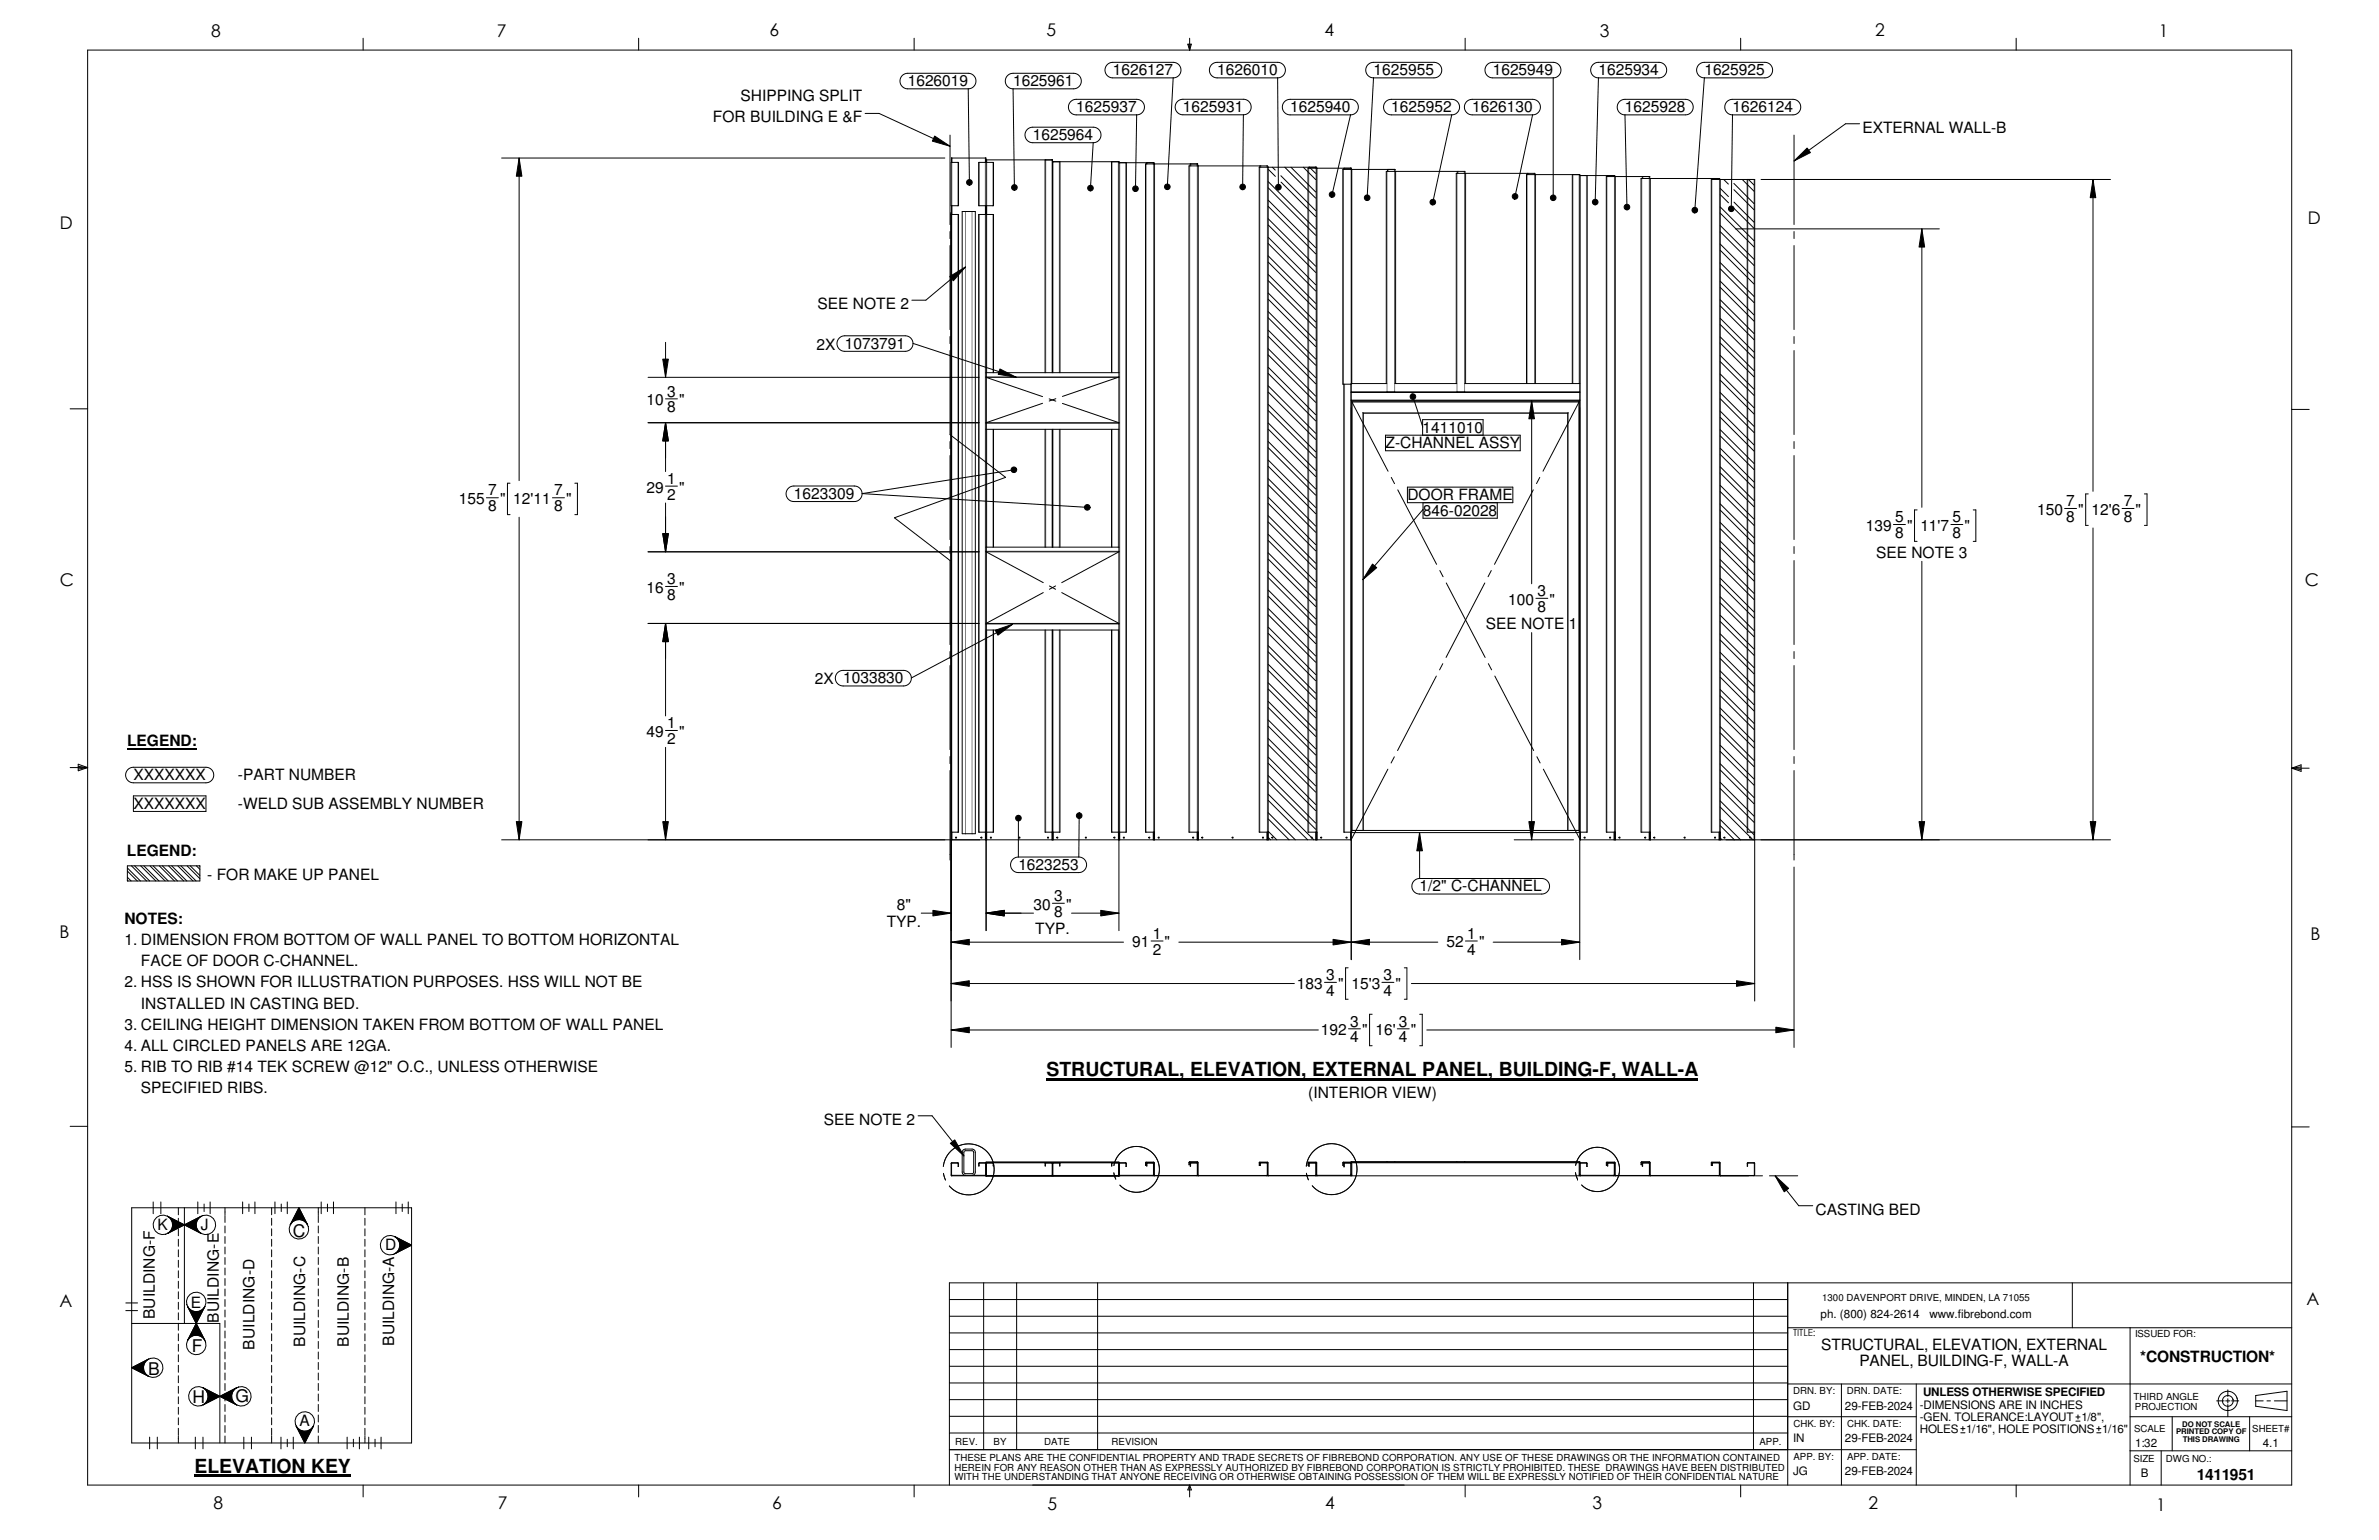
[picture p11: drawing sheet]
<svg xmlns="http://www.w3.org/2000/svg" width="432mm" height="279mm" viewBox="0 0 432 279" stroke-linecap="round" stroke-linejoin="round" font-family="sans-serif">
<defs><g id="words">
<g font-size="3.5">
<text x="189.9" y="195.2">STRUCTURAL, ELEVATION, EXTERNAL PANEL, BUILDING-F, WALL-A</text>
<text x="35.3" y="267.2">ELEVATION KEY</text>
</g>
<g font-size="3.2">
<text x="38.3" y="6.6">8</text>
<text x="90.2" y="6.7">7</text>
<text x="139.7" y="6.5">6</text>
<text x="190" y="6.5">5</text>
<text x="240.4" y="6.5">4</text>
<text x="290.4" y="6.7">3</text>
<text x="340.4" y="6.5">2</text>
<text x="391.9" y="6.7">1</text>
<text x="10.9" y="41.5">D</text>
<text x="418.9" y="40.7">D</text>
<text x="10.9" y="106.2">C</text>
<text x="418.4" y="106.4">C</text>
<text x="10.8" y="170.2">B</text>
<text x="419.4" y="170.5">B</text>
<text x="53.2" y="224.5">C</text>
<text x="10.8" y="237.2">A</text>
<text x="418.6" y="236.7">A</text>
<text x="34.8" y="245.3">F</text>
<text x="26.9" y="249.4">B</text>
<text x="34.9" y="254.5">H</text>
<text x="42.7" y="254.4">G</text>
<text x="38.8" y="273.8">8</text>
<text x="90.4" y="273.8">7</text>
<text x="140.2" y="273.8">6</text>
<text x="190.1" y="273.9">5</text>
<text x="240.5" y="273.8">4</text>
<text x="289" y="273.9">3</text>
<text x="339.1" y="273.8">2</text>
<text x="391.4" y="274.1">1</text>
</g>
<g font-size="2.8">
<text x="164.8" y="15.6">1626019</text>
<text x="183.9" y="15.6">1625961</text>
<text x="202" y="13.7">1626127</text>
<text x="220.9" y="13.7">1626010</text>
<text x="249.3" y="13.7">1625955</text>
<text x="270.9" y="13.7">1625949</text>
<text x="290.1" y="13.7">1625934</text>
<text x="309.4" y="13.7">1625925</text>
<text x="129.4" y="22.2">FOR BUILDING E &amp;F</text>
<text x="134.4" y="18.4">SHIPPING SPLIT</text>
<text x="195.3" y="20.4">1625937</text>
<text x="214.7" y="20.4">1625931</text>
<text x="234.2" y="20.4">1625940</text>
<text x="252.5" y="20.4">1625952</text>
<text x="267.2" y="20.4">1626130</text>
<text x="294.9" y="20.4">1625928</text>
<text x="314.5" y="20.4">1626124</text>
<text x="187.5" y="25.4">1625964</text>
<text x="338" y="24.1">EXTERNAL WALL-B</text>
<text x="148.4" y="56.1">SEE NOTE 2</text>
<text x="148.2" y="63.4">2X 1073791</text>
<text x="121.1" y="72">3</text>
<text x="117.3" y="73.5">10</text>
<text x="121.1" y="74.8">8</text>
<text x="123.3" y="73.5">&quot;</text>
<text x="251.5" y="81.3">Z-CHANNEL ASSY</text>
<text x="258.2" y="78.5">1411010</text>
<text x="88.6" y="89.9">7</text>
<text x="100.6" y="89.9">7</text>
<text x="117.3" y="89.4">29</text>
<text x="121.1" y="87.8">1</text>
<text x="123.3" y="89.4">&quot;</text>
<text x="83.3" y="91.5">155</text>
<text x="88.6" y="92.8">8</text>
<text x="90.8" y="91.5">&quot;</text>
<text x="93.2" y="91.5">12'11</text>
<text x="100.6" y="92.8">8</text>
<text x="102.7" y="91.5">&quot;</text>
<text x="121.1" y="90.7">2</text>
<text x="144.1" y="90.5">1623309</text>
<text x="255.5" y="90.7">DOOR FRAME</text>
<text x="258.3" y="93.5">846-02028</text>
<text x="344" y="94.7">5</text>
<text x="354.4" y="94.7">5</text>
<text x="369.7" y="93.4">150</text>
<text x="375" y="94.7">8</text>
<text x="375" y="91.8">7</text>
<text x="377.2" y="93.4">&quot;</text>
<text x="379.6" y="93.4">12'6</text>
<text x="385.5" y="91.8">7</text>
<text x="385.5" y="94.7">8</text>
<text x="387.6" y="93.4">&quot;</text>
<text x="338.7" y="96.3">139</text>
<text x="340.5" y="101.3">SEE NOTE 3</text>
<text x="344" y="97.6">8</text>
<text x="346.1" y="96.3">&quot;</text>
<text x="348.6" y="96.3">11'7</text>
<text x="354.4" y="97.6">8</text>
<text x="356.6" y="96.3">&quot;</text>
<text x="117.3" y="107.6">16</text>
<text x="121.1" y="106">3</text>
<text x="123.3" y="107.6">&quot;</text>
<text x="121.1" y="108.9">8</text>
<text x="273.8" y="109.7">100</text>
<text x="279.1" y="108.1">3</text>
<text x="279.1" y="111">8</text>
<text x="281.2" y="109.7">&quot;</text>
<text x="269.7" y="114.2">SEE NOTE 1</text>
<text x="147.9" y="124.2">2X 1033830</text>
<text x="23.1" y="135.4">LEGEND:</text>
<text x="117.3" y="133.7">49</text>
<text x="121.1" y="135">2</text>
<text x="121.1" y="132.1">1</text>
<text x="123.3" y="133.7">&quot;</text>
<text x="24.2" y="141.5">XXXXXXX</text>
<text x="43.2" y="141.5">-PART NUMBER</text>
<text x="24.2" y="146.7">XXXXXXX</text>
<text x="43.2" y="146.7">-WELD SUB ASSEMBLY NUMBER</text>
<text x="23" y="155.4">LEGEND:</text>
<text x="37.6" y="159.6">- FOR MAKE UP PANEL</text>
<text x="184.8" y="157.8">1623253</text>
<text x="257.7" y="161.7">1/2&quot; C-CHANNEL</text>
<text x="22.6" y="167.7">NOTES:</text>
<text x="162.8" y="165.1">8&quot;</text>
<text x="187.6" y="165.1">30</text>
<text x="191.3" y="163.5">3</text>
<text x="191.3" y="166.4">8</text>
<text x="193.5" y="165.1">&quot;</text>
<text x="22.6" y="171.5">1. DIMENSION FROM BOTTOM OF WALL PANEL TO BOTTOM HORIZONTAL</text>
<text x="160.9" y="168.2">TYP.</text>
<text x="187.9" y="169.5">TYP.</text>
<text x="205.5" y="171.9">91</text>
<text x="209.2" y="170.3">1</text>
<text x="209.2" y="173.2">2</text>
<text x="211.4" y="171.9">&quot;</text>
<text x="262.5" y="171.9">52</text>
<text x="266.3" y="170.3">1</text>
<text x="266.3" y="173.2">4</text>
<text x="268.4" y="171.9">&quot;</text>
<text x="22.6" y="179.2">2. HSS IS SHOWN FOR ILLUSTRATION PURPOSES. HSS WILL NOT BE</text>
<text x="25.6" y="175.3">FACE OF DOOR C-CHANNEL.</text>
<text x="235.4" y="179.4">183</text>
<text x="240.7" y="177.8">3</text>
<text x="242.9" y="179.4">&quot;</text>
<text x="245.3" y="179.4">15'3</text>
<text x="251.1" y="177.8">3</text>
<text x="253.3" y="179.4">&quot;</text>
<text x="25.6" y="183">INSTALLED IN CASTING BED.</text>
<text x="240.7" y="180.7">4</text>
<text x="251.1" y="180.7">4</text>
<text x="22.6" y="186.8">3. CEILING HEIGHT DIMENSION TAKEN FROM BOTTOM OF WALL PANEL</text>
<text x="22.6" y="190.6">4. ALL CIRCLED PANELS ARE 12GA.</text>
<text x="239.8" y="187.8">192</text>
<text x="245.1" y="186.2">3</text>
<text x="245.1" y="189.1">4</text>
<text x="247.2" y="187.8">&quot;</text>
<text x="249.6" y="187.8">16'</text>
<text x="253.9" y="186.2">3</text>
<text x="253.9" y="189.1">4</text>
<text x="256.1" y="187.8">&quot;</text>
<text x="22.6" y="194.4">5. RIB TO RIB #14 TEK SCREW @12&quot; O.C., UNLESS OTHERWISE</text>
<text x="25.6" y="198.3">SPECIFIED RIBS.</text>
<text x="237.4" y="199.2">(INTERIOR VIEW)</text>
<text x="149.5" y="204.1">SEE NOTE 2</text>
<text x="329.5" y="220.4">CASTING BED</text>
<text x="28.6" y="223.1">K</text>
<text x="36.5" y="223.1">J</text>
<text x="69.9" y="226.8">D</text>
<text x="28.1" y="239.3" transform="rotate(-90 28.1 239.3)">BUILDING-F</text>
<text x="34.6" y="237.2">E</text>
<text x="39.7" y="240" transform="rotate(-90 39.7 240)">BUILDING-E</text>
<text x="46.2" y="244.8" transform="rotate(-90 46.2 244.8)">BUILDING-D</text>
<text x="55.4" y="244.4" transform="rotate(-90 55.4 244.4)">BUILDING-C</text>
<text x="63.3" y="244.3" transform="rotate(-90 63.3 244.3)">BUILDING-B</text>
<text x="71.5" y="244.1" transform="rotate(-90 71.5 244.1)">BUILDING-A</text>
<text x="330.6" y="244.9">STRUCTURAL, ELEVATION, EXTERNAL</text>
<text x="337.5" y="247.8">PANEL, BUILDING-F, WALL-A</text>
<text x="388.5" y="247.2">*CONSTRUCTION*</text>
<text x="54.4" y="258.7">A</text>
<text x="398.7" y="268.5">1411951</text>
</g>
<g font-size="2.1">
<text x="330.4" y="239.1">ph. (800) 824-2614</text>
<text x="350.2" y="239.1">www.fibrebond.com</text>
<text x="325.5" y="255.8">GD</text>
<text x="334.9" y="255.8">29-FEB-2024</text>
<text x="348.5" y="255.7">-DIMENSIONS ARE IN INCHES</text>
<text x="348.5" y="257.8">-GEN. TOLERANCE:LAYOUT 1/8&quot;,</text>
<text x="349" y="253.3">UNLESS OTHERWISE SPECIFIED</text>
<text x="325.5" y="261.7">IN</text>
<text x="334.9" y="261.7">29-FEB-2024</text>
<text x="348.5" y="259.9">HOLES 1/16&quot;, HOLE POSITIONS 1/16&quot;</text>
<text x="387.6" y="262.5">1:32</text>
<text x="410.7" y="262.5">4.1</text>
<text x="325.5" y="267.6">JG</text>
<text x="334.9" y="267.6">29-FEB-2024</text>
<text x="388.6" y="267.9">B</text>
</g>
<g font-size="1.8">
<text x="330.7" y="236.1">1300 DAVENPORT DRIVE, MINDEN, LA 71055</text>
<text x="325.5" y="242.3">TITLE:</text>
<text x="387.5" y="242.7">ISSUED FOR:</text>
<text x="325.5" y="253">DRN. BY:</text>
<text x="335.2" y="252.9">DRN. DATE:</text>
<text x="387.3" y="254">THIRD ANGLE</text>
<text x="387.5" y="255.8">PROJECTION</text>
<text x="173.4" y="262.2">REV.</text>
<text x="180.4" y="262.2">BY</text>
<text x="189.5" y="262.2">DATE</text>
<text x="201.8" y="262.2">REVISION</text>
<text x="319.4" y="262.2">APP.</text>
<text x="325.5" y="258.9">CHK. BY:</text>
<text x="335.2" y="258.9">CHK. DATE:</text>
<text x="387.4" y="259.7">SCALE</text>
<text x="408.8" y="259.9">SHEET#</text>
<text x="173.2" y="266.8">HEREIN FOR ANY REASON OTHER THAN AS EXPRESSLY AUTHORIZED BY FIBREBOND CORPORATION IS STRICTLY PROHIBITED. THESE DRAWINGS HAVE BEEN DISTRIBUTED</text>
<text x="173.2" y="268.6">WITH THE UNDERSTANDING THAT ANYONE RECEIVING OR OTHERWISE OBTAINING POSSESSION OF THEM WILL BE EXPRESSLY NOTIFIED OF THEIR CONFIDENTIAL NATURE</text>
<text x="173.2" y="265">THESE PLANS ARE THE CONFIDENTIAL PROPERTY AND TRADE SECRETS OF FIBREBOND CORPORATION. ANY USE OF THESE DRAWINGS OR THE INFORMATION CONTAINED</text>
<text x="325.5" y="264.9">APP. BY:</text>
<text x="335.2" y="264.9">APP. DATE:</text>
<text x="387.2" y="265.3">SIZE</text>
<text x="393.1" y="265.3">DWG NO.:</text>
</g>
<g font-size="1.4">
<text x="395" y="260.2">PRINTED COPY OF</text>
<text x="396.1" y="258.8">DO NOT SCALE</text>
<text x="396.2" y="261.7">THIS DRAWING</text>
</g>
</g></defs>
<g fill="none" stroke="#000" stroke-width=".18">
<path d="M15.9 9.1h400.1v260.3h-400.1zM65.9 6.9v2.2M115.9 6.9v2.2M163.7 13.7l.5-.3 .6-.1h10.9a1.41 1.41 0 0 1 1.4 1.4 1.41 1.41 0 0 1-1.4 1.4h-10.9a1.41 1.41 0 0 1-1.3-.8 1.41 1.41 0 0 1 .2-1.6zM165.9 6.9v2.2M175.7 16.1l.3 17M182.8 13.7l.5-.3 .6-.1h10.9a1.41 1.41 0 0 1 1.5 1.4 1.41 1.41 0 0 1-1.5 1.4h-10.9a1.41 1.41 0 0 1-1.3-.8 1.41 1.41 0 0 1 .2-1.6zM183.9 16.1l.2 17.9M194.3 18.5l.5-.4 .5-.1h11a1.41 1.41 0 0 1 1.4 1.4 1.41 1.41 0 0 1-1.4 1.4h-11a1.41 1.41 0 0 1-1.3-.8 1.41 1.41 0 0 1 .3-1.5zM200.9 11.8l.5-.4 .6-.1h10.9a1.41 1.41 0 0 1 1.5 1.4 1.41 1.41 0 0 1-1.5 1.4h-10.9a1.41 1.41 0 0 1-1.3-.8 1.41 1.41 0 0 1 .2-1.5zM212.9 14.1l-1 19.8M213.7 18.5l.4-.4 .6-.1h11a1.41 1.41 0 0 1 1.4 1.4 1.41 1.41 0 0 1-1.4 1.4h-11a1.41 1.41 0 0 1-1.3-.8 1.41 1.41 0 0 1 .3-1.5z"/>
<path d="M215.6 8h.6l-.3 1.1zM215.7 8l.2 1.1M215.9 6.9v2.2M216 8l-.1 1.1M219.9 11.8l.5-.4 .5-.1h11a1.41 1.41 0 0 1 1.4 1.4 1.41 1.41 0 0 1-1.4 1.4h-11a1.41 1.41 0 0 1-1.3-.8 1.41 1.41 0 0 1 .3-1.5zM231.9 14.1l.1 19.9M233.1 18.5l.5-.4 .6-.1h10.9a1.41 1.41 0 0 1 1.4 1.4 1.41 1.41 0 0 1-1.4 1.4h-10.9a1.41 1.41 0 0 1-1.3-.8 1.41 1.41 0 0 1 .2-1.5zM248.3 11.8l.4-.4 .6-.1h11a1.41 1.41 0 0 1 1.4 1.4 1.41 1.41 0 0 1-1.4 1.4h-11a1.41 1.41 0 0 1-1.3-.8 1.41 1.41 0 0 1 .3-1.5zM249.3 14.1l-1.2 21.8M251.5 18.5l.5-.4 .5-.1h11a1.41 1.41 0 0 1 1.4 1.4 1.41 1.41 0 0 1-1.4 1.4h-11a1.41 1.41 0 0 1-1.3-.8 1.41 1.41 0 0 1 .3-1.5zM265.9 6.9v2.2M266.2 18.5l.4-.4 .6-.1h11a1.41 1.41 0 0 1 1.4 1.4 1.41 1.41 0 0 1-1.4 1.4h-11a1.41 1.41 0 0 1-1.3-.8 1.41 1.41 0 0 1 .3-1.5z"/>
<path d="M269.9 11.8l.5-.4 .5-.1h11a1.41 1.41 0 0 1 1.4 1.4 1.41 1.41 0 0 1-1.4 1.4h-11a1.41 1.41 0 0 1-1.3-.8 1.41 1.41 0 0 1 .3-1.5zM281.9 14.1v21.8M289.1 11.8l.5-.4 .5-.1h11a1.41 1.41 0 0 1 1.4 1.4 1.41 1.41 0 0 1-1.4 1.4h-11a1.41 1.41 0 0 1-1.3-.8 1.41 1.41 0 0 1 .3-1.5zM290.1 14.1l-.6 22.6M293.9 18.5l.5-.4 .5-.1h11a1.41 1.41 0 0 1 1.4 1.4 1.41 1.41 0 0 1-1.4 1.4h-11a1.41 1.41 0 0 1-1.3-.8 1.41 1.41 0 0 1 .3-1.5zM308.3 11.8l.5-.4 .6-.1h10.9a1.41 1.41 0 0 1 1.4 1.4 1.41 1.41 0 0 1-1.4 1.4h-10.9a1.41 1.41 0 0 1-1.3-.8 1.41 1.41 0 0 1 .2-1.5zM309.4 14.1l-1.8 24M313.4 18.5l.5-.4 .6-.1h10.9a1.41 1.41 0 0 1 1.4 1.4 1.41 1.41 0 0 1-1.4 1.4h-10.9a1.41 1.41 0 0 1-1.3-.8 1.41 1.41 0 0 1 .2-1.5zM315.9 6.9v2.2M365.9 6.9v2.2M91 28.7h80.5M94.2 28.7l.5 3.3h-1z"/>
<path d="M94.2 28.7v58.5M157 20.6h2.6l12.8 5.9M169.6 24.7l2.8 1.8-3.2-.9zM172.4 24.5v16.2M172.6 38.9h1.4v112.1h-1.4M172.6 29.5h1.4v7.8h-1.4zM172.6 38.6v151.4M172.7 29.5v-.8h6.3v140.1M172.7 37.3v1.6M172.7 28.7v.8M174.6 38.4h2.4v112.9h-2.4zM175.5 32.8a.51 .51 0 0 1 .9 .1 .51 .51 0 0 1-.4 .7v-.5v.5a.51 .51 0 0 1-.5-.3 .51 .51 0 0 1 0-.5z"/>
<path d="M177.6 29.5h2.7v7.8h-2.7zM178.9 28.7v.8M178.9 37.3v1.6M179 29.5v-.5h12v38.6M179 37.3v1.6M183.8 33.6a.51 .51 0 0 1 .8 .2 .51 .51 0 0 1-.5 .7v-.5v.5a.51 .51 0 0 1-.5-.3 .51 .51 0 0 1 .2-.6zM186.4 23.5l.5-.3 .6-.1h10.9a1.41 1.41 0 0 1 1.4 1.4 1.41 1.41 0 0 1-1.4 1.4h-10.9a1.41 1.41 0 0 1-1.3-.9 1.41 1.41 0 0 1 .2-1.5zM189.7 29v38.6M191 29.3h12.1v39.2M192.4 29.3v38.3M197.5 33.8a.51 .51 0 0 1 .9 .1 .51 .51 0 0 1-.5 .7v-.5v.5a.51 .51 0 0 1-.4-.3 .51 .51 0 0 1 0-.5zM198.4 25.9l-.5 8.2"/>
<path d="M201.7 29.3v38.3M203.1 29.5h6.3v.2M204.4 29.5v121.5h-2.7v-36.7M205.7 33.9a.51 .51 0 0 1 .9 .1 .51 .51 0 0 1-.5 .7v-.5v.5a.51 .51 0 0 1-.5-.2 .51 .51 0 0 1 .1-.6zM206.3 20.8l-.2 13.4M208.1 29.5v.2M209.5 29.7v122.7h7.9v-1.4M211.5 33.6a.51 .51 0 0 1 .8 .1 .51 .51 0 0 1-.5 .7l.1-.5-.1 .5a.51 .51 0 0 1-.4-.3 .51 .51 0 0 1 .1-.5zM216 29.7v.4M217.4 30.1v-.4h-9.5v121.3h1.6v1.4M217.4 30.1l.1 122.3h12.5v-1.4M225.2 33.6a.51 .51 0 0 1 .8 .1 .51 .51 0 0 1-.5 .7v-.5v.5a.51 .51 0 0 1-.4-.3 .51 .51 0 0 1 .1-.5z"/>
<path d="M225.7 20.8l-.2 13.1M228.7 30.1v.2M230.1 30.3v-.2h-14.3v120.9h1.7v1.4M230.1 30.3v122.1h8.8v-1.4M230.2 37.5l8.6 8.6M230.2 34.1l8.6 8.6M230.2 30.7l1.3 1.3M230.2 39.7l8.6 8.6M230.2 36.3l8.6 8.6M230.2 33l8.6 8.6M230.9 30.3l.6 .6M231.6 33.6a.51 .51 0 0 1 .9 .1 .51 .51 0 0 1-.5 .8v-.5v.5a.51 .51 0 0 1-.4-.3 .51 .51 0 0 1 0-.6z"/>
<path d="M232.5 31.9l6.3 6.3M232.5 33l6.3 6.3M233.2 30.3l5.6 5.6M234.3 30.3l4.5 4.5M236.6 30.3l2.2 2.3M237.6 30.3v.2M237.7 30.3l1.1 1.2M238.9 30.5v-.2h-10.3v120.7h1.6M239 30.5v121.9h6.2M241.5 34.9a.51 .51 0 0 1 .8 .3 .51 .51 0 0 1-.6 .6l.1-.5-.1 .5a.51 .51 0 0 1-.4-.4 .51 .51 0 0 1 .2-.5zM243.9 30.5v.2M245.1 20.8l-3.3 14.5"/>
<path d="M245.3 30.7v-.2h-7.9v120.5h1.6v1.4M245.3 30.7v38.9M247.8 35.5a.51 .51 0 0 1 .8 .2 .51 .51 0 0 1-.5 .7v-.5v.5a.51 .51 0 0 1-.4-.3 .51 .51 0 0 1 .1-.6zM251.8 30.7v.4M253.2 31.1v-.4h-9.5v39h1.6M253.3 31.1v38.5M259.7 36.3a.51 .51 0 0 1 .9 .3 .51 .51 0 0 1-.6 .6l.1-.5-.1 .5a.51 .51 0 0 1-.4-.4 .51 .51 0 0 1 .1-.5zM263.5 20.8l-3.4 15.9M264.5 31.1v.4M265.9 31.5v-.4h-14.3v38.5M266 31.5v38.1M274.7 35.2a.51 .51 0 0 1 .8 .3 .51 .51 0 0 1-.6 .6l.1-.5-.1 .5a.51 .51 0 0 1-.4-.3 .51 .51 0 0 1 .2-.6z"/>
<path d="M277.2 31.5v.2M278.2 20.8l-3.2 14.8M278.6 31.7v-.2h-14.3v38.1M278.7 31.7v37.9M281.6 35.5a.51 .51 0 0 1 .8 .2 .51 .51 0 0 1-.5 .7v-.5v.5a.5 .5 0 0 1-.5-.3 .5 .5 0 0 1 .2-.6zM285.4 31.7v37.9M286.7 31.9h6.4v.1M288.1 31.9v119.1h-1.4M289.2 36.3a.51 .51 0 0 1 .8 .2 .51 .51 0 0 1-.5 .7v-.5v.5a.51 .51 0 0 1-.4-.4 .51 .51 0 0 1 .1-.5zM291.7 31.9v.1M293.1 32v120.4h6.3v-1.4M294.9 20.8l.4 16.8"/>
<path d="M295 37.2a.51 .51 0 0 1 .8 .2 .51 .51 0 0 1-.5 .7v-.5v.5a.5 .5 0 0 1-.5-.4 .5 .5 0 0 1 .2-.5zM298.1 32v.4M299.4 32.4v-.4h-7.8v119h1.6v1.4M299.5 32.4v118.6M307.2 37.8a.51 .51 0 0 1 .9 .1 .51 .51 0 0 1-.5 .7v-.5v.5a.5 .5 0 0 1-.5-.3 .5 .5 0 0 1 .1-.5zM310.7 32.4v.2M312.1 32.6v-.2h-14.2v118.6h1.6v1.4h12.6v-1.4M312.2 32.6v119.8h70.9M312.2 38.7l6.2 6.1M312.2 35.3l1.5 1.5M312.2 37.6l6.2 6.1M312.2 34.2l1.5 1.5"/>
<path d="M312.9 32.6l.8 .8M313.9 37.5a.51 .51 0 0 1 .8 .2 .51 .51 0 0 1-.5 .7v-.5v.5a.51 .51 0 0 1-.4-.4 .51 .51 0 0 1 .1-.5zM314.5 20.8l-.3 17.1M314.7 33.3l3.7 3.6M314.7 34.4l3.7 3.7M314.7 36.7l3.7 3.6M314.7 37.8l3.7 3.6M316.2 32.6l2.2 2.1M317.1 32.6v118.4h1.4M317.4 32.6l1 1M319.6 32.6h63.5M325.6 29.2l2.4-2.3 .6 .8z"/>
<path d="M325.6 24.5v16.2M337.5 22.5h-2.5l-9.4 6.7M379.9 32.6l.5 3.3h-1zM379.9 32.6v56.5M172.4 50.2l2.8-1.8-2.2 2.5zM172.4 42v1.3M172.4 44.6v15.2M175.2 48.4l-7.2 6.1h-2.5M230.2 57.7l8.6 8.6M230.2 54.3l8.6 8.6M230.2 50.9l8.6 8.6M230.2 47.6l8.6 8.6"/>
<path d="M230.2 44.2l8.6 8.6M230.2 40.8l8.6 8.6M230.2 59.9l8.6 8.6M230.2 56.5l8.6 8.6M230.2 53.2l8.6 8.6M230.2 49.8l8.6 8.6M230.2 46.4l8.6 8.6M230.2 43.1l8.6 8.6M312.2 58.9l6.2 6.1M312.2 55.5l6.2 6.1M312.2 52.1l6.2 6.2M312.2 48.8l6.2 6.1"/>
<path d="M312.2 45.4l6.2 6.1M312.2 42l6.2 6.2M312.2 57.8l6.2 6.1M312.2 54.4l6.2 6.1M312.2 51l6.2 6.1M312.2 47.7l6.2 6.1M312.2 44.3l6.2 6.1M312.2 40.9l6.2 6.1M315 41.5h37M325.6 42v1.3M325.6 44.6v15.2M348.8 41.5l.5 3.3h-1z"/>
<path d="M348.8 41.5v50.5M12.7 74.2h3.2M117.6 68.5h60.1M117.6 76.7h60.1M120.3 65.2h1l-.5 3.3zM120.8 72.4h2.2M120.8 76.7l.5 3.3h-1zM120.8 62.1v6.4M120.8 76.7v8.9M152.3 61.4l.5-.4 .5-.1h11a1.41 1.41 0 0 1 1.4 1.4 1.41 1.41 0 0 1-1.4 1.4h-11a1.41 1.41 0 0 1-1.3-.8 1.41 1.41 0 0 1 .3-1.5zM165.7 62.3l18.8 6.2M172.4 61.1v1.2"/>
<path d="M172.4 63.6v15.2l10.1 7.8-20.2 7.3 10.1 7.8v15.2M179 68.4v.1M179 68.5h24.1M179 67.6h24.1M179 77.9h24.1M179 68.5l10.2 3.5M180.3 67.6v-28.7h-2.7v112.1h2.7v-36.7M180.3 77.9v21.4M181.5 66.9l3 1.6-3.3-.6zM189.2 73.2l-10.2 3.5h24.1l-10.3-3.5M189.7 77.9v21.4M190.4 72.4l1.2 .4"/>
<path d="M191 77.9v21.4M191.6 72.3l-1.2 .5M192.4 77.9v21.4M201.7 77.9v21.4M203.1 68.5v31.6M203.1 68.4l-10.3 3.5M230.2 77.9l8.6 8.6M230.2 74.5l8.6 8.6M230.2 71.1l8.6 8.6M230.2 67.8l8.6 8.6M230.2 64.4l8.6 8.6M230.2 61l8.6 8.6"/>
<path d="M230.2 76.7l8.6 8.6M230.2 73.4l8.6 8.6M230.2 70l8.6 8.6M230.2 66.6l8.6 8.6M230.2 63.3l8.6 8.6M243.9 69.7v81.3h1.4M245.3 71.2h41.4M245.4 72.9l.1 .1M245.4 72.9v78.2h41.2v-78.2M245.4 72.9h41.2M247.4 74.9v.1M247.4 75v75.7"/>
<path d="M247.4 75h37.1M251.5 79h24.4v2.8h-24.4zM251.7 71.1h1.5M251.7 69.6h-6.4v104.5M253.2 69.6h11.2M256.1 71.6l.2-.1 .2 .5-.2-.5a.51 .51 0 0 1 .7 .5 .51 .51 0 0 1-.8 .4 .51 .51 0 0 1-.1-.8zM256.5 72l1.7 5.4M258.2 77.4h.1M258.2 79v-2.9h11v2.9M264.4 71.1h1.5M265.9 69.6h20.8M277.1 69.6v-37.9h9.6v39.5"/>
<path d="M278 72.7l.5 3.3h-1zM278 72.7v33.2M284.5 75v75.7M284.6 74.9l-.1 .1M286.6 72.9l-.1 .1M286.7 71.2v102.9M312.2 79.1l6.2 6.1M312.2 75.7l6.2 6.1M312.2 72.4l6.2 6.1M312.2 69l6.2 6.1M312.2 65.6l6.2 6.1M312.2 62.2l6.2 6.2"/>
<path d="M312.2 78l6.2 6.1M312.2 74.6l6.2 6.1M312.2 71.2l6.2 6.2M312.2 67.9l6.2 6.1M312.2 64.5l6.2 6.1M312.2 61.1l6.2 6.2M325.6 61.1v1.2M325.6 63.6v15.2M416 74.3h3.1M88.3 90.3h2.2M92.6 87.7h-.5v5.7h.5M94.2 93.8v58.6"/>
<path d="M100.3 90.3h2.1M104.3 87.7h.5v5.7h-.5M120.3 96.8h1l-.5 3.3zM120.8 88.2h2.2M120.8 91.3v8.8M143.1 88.6l.4-.3 .6-.1h11a1.41 1.41 0 0 1 1.4 1.4 1.41 1.41 0 0 1-1.4 1.4h-11a1.41 1.41 0 0 1-1.3-.9 1.41 1.41 0 0 1 .3-1.5zM172.4 80.1v1.3M172.4 82.7v15.2M172.4 99.2v1.2M179 99.3h24.1M183.7 84.9a.51 .51 0 0 1 .5-.2 .51 .51 0 0 1 .3 .5h-.5h.5a.51 .51 0 0 1-.6 .5 .51 .51 0 0 1-.2-.8zM184 85.2l-27.5 4.4 40.8 2.4"/>
<path d="M197 91.7a.51 .51 0 0 1 .5-.1 .51 .51 0 0 1 .4 .5l-.6-.1 .6 .1a.51 .51 0 0 1-.7 .4 .51 .51 0 0 1-.2-.8zM230.2 98.1l8.6 8.6M230.2 94.7l8.6 8.6M230.2 91.3l8.6 8.6M230.2 88l8.6 8.6M230.2 84.6l8.6 8.6M230.2 81.2l8.6 8.6M230.2 96.9l8.6 8.6M230.2 93.6l8.6 8.6M230.2 90.2l8.6 8.6M230.2 86.8l8.6 8.6M230.2 83.5l8.6 8.6"/>
<path d="M230.2 80.1l8.6 8.6M252.5 86.6l.6 1.2M253.7 88.9l7 13.5M255.5 88.4h19.1v2.8h-19.1zM258.3 92.4h.1M258.3 91.2v2.8h13.5v-2.8M258.3 92.4l-10.9 12.8M278.3 88.9l-7 13.5M279.5 86.6l-.6 1.1M280.1 85.5l6.6-12.8h-41.4l6.6 12.8M312.2 99.3l6.2 6.1M312.2 95.9l6.2 6.2"/>
<path d="M312.2 92.6l6.2 6.1M312.2 89.2l6.2 6.1M312.2 85.8l6.2 6.1M312.2 82.5l6.2 6.1M312.2 98.2l6.2 6.1M312.2 94.8l6.2 6.1M312.2 91.4l6.2 6.2M312.2 88.1l6.2 6.1M312.2 84.7l6.2 6.1M312.2 81.3l6.2 6.2M325.6 80.1v1.3M325.6 82.7v15.2"/>
<path d="M325.6 99.2v1.2M343.7 95.2h2.1M348 92.5h-.5v5.7h.5M354.1 95.2h2.2M358.2 92.5h.4v5.7h-.4M374.7 92.3h2.2M379 89.6h-.4v5.7h.4M379.9 95.8v56.6M385.2 92.3h2.1M389.2 89.6h.5v5.7h-.5M117.6 100.1h60.1M117.6 113.1h60.1"/>
<path d="M120.8 106.4h2.2M120.8 113.1l.5 3.3h-1zM120.8 113.1v16.8M172.4 118.2v1.3M179 100v.1M179 100.1h24.1M179 114.3h24.1M179 100.1l10.4 5.6M180.6 114.4l3.2-1.1-2.7 1.9zM183.8 113.3l-18.4 9.7M189.4 107.5l-10.4 5.6h24.1l-10.4-5.6M189.7 114.3v36.7h2.7v-36.7"/>
<path d="M190.5 106.3l1.1 .6M191 114.3v38.1h-12v-1.4M191.6 106.3l-1.1 .6M203.1 100.1v68.7M203.1 100.1l-10.4 5.6M230.2 118.3l8.6 8.6M230.2 114.9l8.6 8.6M230.2 111.5l8.6 8.6M230.2 108.2l8.6 8.6M230.2 104.8l8.6 8.6M230.2 101.4l8.6 8.6M230.2 117.2l8.6 8.6"/>
<path d="M230.2 113.8l8.6 8.6M230.2 110.4l8.6 8.6M230.2 107l8.6 8.7M230.2 103.7l8.6 8.6M230.2 100.3l8.6 8.6M249.1 102.3l.8 .7-2.5 2.2zM261.3 103.5l.6 1.1M262.5 105.8l7.1 13.5M269.5 105.8l-7 13.5M270.7 103.5l-.6 1.1M278 114.8v37.6M278.8 108.6h2.1"/>
<path d="M312.2 119.5l6.2 6.1M312.2 116.1l6.2 6.2M312.2 112.8l6.2 6.1M312.2 109.4l6.2 6.1M312.2 106l6.2 6.2M312.2 102.7l6.2 6.1M312.2 118.4l6.2 6.1M312.2 115l6.2 6.1M312.2 111.6l6.2 6.2M312.2 108.3l6.2 6.1M312.2 104.9l6.2 6.1M312.2 101.5l6.2 6.2"/>
<path d="M325.6 101.7v15.2M325.6 118.2v1.3M348.8 101.8v50.6M12.7 139.3h3.2M14.2 139l1.7 .3M14.2 138.7l1.7 .6-1.7 .5zM15.9 139.3l-1.7 .2M23.2 139.6l.5-.3 .5-.1h13.2a1.41 1.41 0 0 1 1.4 1.4 1.41 1.41 0 0 1-1.4 1.4h-13.2a1.41 1.41 0 0 1-1.3-.8 1.41 1.41 0 0 1 .3-1.6zM120.8 132.5h2.2M120.8 135.6v16.8M152 122.1l.5-.4 .5-.1h11a1.41 1.41 0 0 1 1.4 1.4 1.41 1.41 0 0 1-1.4 1.5h-11a1.41 1.41 0 0 1-1.3-.9 1.41 1.41 0 0 1 .3-1.5zM172.4 120.8v15.2"/>
<path d="M172.4 137.3v1.2M172.4 139.8v16.2M230.2 138.5l8.6 8.6M230.2 135.1l8.6 8.6M230.2 131.7l8.6 8.6M230.2 128.4l8.6 8.6M230.2 125l8.6 8.6M230.2 121.6l8.6 8.6M230.2 137.4l8.6 8.6M230.2 134l8.6 8.6M230.2 130.6l8.6 8.6M230.2 127.3l8.6 8.6"/>
<path d="M230.2 123.9l8.6 8.6M230.2 120.5l8.6 8.6M251.9 139.6l-6.7 12.8M253.1 137.3l-.6 1.1M260.7 122.7l-7 13.5M261.9 120.4l-.6 1.1M270.1 120.4l.6 1.1M271.3 122.7l7.1 13.5M279 137.3l.5 1.1M280.1 139.5l6.7 12.9M312.2 139.7l6.2 6.1M312.2 136.3l6.2 6.2"/>
<path d="M312.2 133l6.2 6.1M312.2 129.6l6.2 6.1M312.2 126.2l6.2 6.2M312.2 122.9l6.2 6.1M312.2 138.6l6.2 6.1M312.2 135.2l6.2 6.1M312.2 131.8l6.2 6.2M312.2 128.5l6.2 6.1M312.2 125.1l6.2 6.1M312.2 121.7l6.2 6.2M325.6 120.8v15.2M325.6 137.3v1.2"/>
<path d="M325.6 139.8v16.2M416 139.4h3.1M416 139.4l1.7-.6v1.1zM416 139.4l1.7 .2M417.7 139.1l-1.7 .3M23.1 157.1h13.2v2.7h-13.2zM23.1 159.7l.1 .1M23.1 158l1.8 1.8M23.1 159.2l.7 .6M23.1 157.5l2.4 2.3M23.9 157.1l2.7 2.7M24.2 144.4h13.2v2.8h-13.2z"/>
<path d="M24.4 157.1l2.8 2.7M25.5 157.1l2.8 2.7M26.1 157.1l2.8 2.7M27.2 157.1l2.8 2.7M27.8 157.1l2.7 2.7M28.9 157.1l2.8 2.7M29.5 157.1l2.7 2.7M30.6 157.1l2.7 2.7M31.2 157.1l2.7 2.7M32.3 157.1l2.7 2.7M32.8 157.1l2.8 2.7M34 157.1l2.3 2.3"/>
<path d="M34.5 157.1l1.8 1.7M35.6 157.1l.7 .6M36.2 157.1l.1 .1M91 152.4h88M93.7 149.1h1l-.5 3.3zM120.3 149.1h1l-.5 3.3zM172.7 151v1.4M178.9 151v1.4M183.8 155.9l.5-.3 .5-.1h11a1.41 1.41 0 0 1 1.4 1.4 1.41 1.41 0 0 1-1.4 1.4h-11a1.41 1.41 0 0 1-1.3-.8 1.41 1.41 0 0 1 .3-1.6zM184.4 148.1l.4-.2v.5v-.5a.51 .51 0 0 1 .5 .6 .51 .51 0 0 1-.7 .4 .51 .51 0 0 1-.2-.8zM184.8 148.4v7.1M191 151v1.4"/>
<path d="M191.1 151v1.4h12M191.1 151v1.4M195.5 147.7l.4-.2v.5v-.5a.51 .51 0 0 1 .5 .6 .51 .51 0 0 1-.8 .3 .51 .51 0 0 1-.1-.7zM195.9 148l-.1 7.5M203 151v1.4M203.2 151v1.4h6.2v-1.4M209.4 151v1.4M217.3 151v1.4M230 151v1.4M230.2 151.9l.4 .5M230.2 148.6l3.8 3.8M230.2 145.2l7.1 7.2"/>
<path d="M230.2 141.8l8.6 8.7M230.2 150.8l1.5 1.6M230.2 147.5l4.9 4.9M230.2 144.1l7.8 7.8M230.2 140.7l8.6 8.6M238.2 152.1l.3 .3M238.8 151v1.4M245.2 151v1.4M245.4 150.7h41.2M256.6 159.8l.5-.3 .6-.1h22.1a1.41 1.41 0 0 1 1.5 1.4 1.41 1.41 0 0 1-1.5 1.4h-22.1a1.41 1.41 0 0 1-1.3-.8 1.41 1.41 0 0 1 .2-1.6zM257.7 151.1l.5 3.3h-1zM257.7 151.1v8.3"/>
<path d="M274.8 152.4h10.8M277.5 149.1h1l-.5 3.3zM286.8 151v1.4M293 151v1.4M293.1 151v1.4h-6.3M299.4 151v1.4M312.1 151v1.4M312.2 152.4v-1.4h-1.6v-118.4h7.9v149M312.2 149.8l2.6 2.6M312.2 146.4l5.5 5.5M312.2 143.1l6.2 6.1M312.2 152.1l.4 .3"/>
<path d="M312.2 148.7l3.7 3.7M312.2 145.3l6.2 6.1M312.2 141.9l6.2 6.2M317.8 152l.4 .4M318.4 151v1.4M325.6 157.3v32.7M348.3 149.1h1l-.5 3.3zM379.4 149.1h1l-.5 3.3zM167.2 165.7h5.4M169.3 165.2l3.3 .5-3.3 .5zM172.6 178.4l3.3-.5v1zM172.6 170.9l3.3-.5v1z"/>
<path d="M172.6 178.4h62.3M172.6 170.9h31.3M179 165.7l3.3-.5v1zM179 165.7h8.6M191 163.9h2.2M194.5 165.7h8.6M199.8 165.2l3.3 .5-3.3 .5zM208.9 170.7h2.2M214 170.9h47M240.4 178.2h2.2M242 170.4l3.3 .5-3.3 .5zM244.7 175.6h-.5v5.7h.5"/>
<path d="M245.3 170.9l3.3-.5v1zM250.8 178.2h2.2M254.9 175.6h.5v5.7h-.5M256.2 178.4h62.3M266 170.7h2.1M271 170.9h15.7M283.4 170.4l3.3 .5-3.3 .5zM315.2 177.9l3.3 .5-3.3 .5zM172.6 186.9l3.3-.5v1zM172.6 186.9h66.7M244.8 186.7h2.1M249.1 184h-.5v5.7h.5"/>
<path d="M253.6 186.7h2.2M257.7 184h.4v5.7h-.4M259 186.9h66.6M322.3 186.4l3.3 .5-3.3 .5zM12.7 204.3h3.2M23.9 219.1h50.8v42.7h-50.8zM27.8 218.1v2.1M29.2 218.1v2.1M32.4 219.1v1.3M33.5 219.1v21M35.9 218.1v2.1M37 218.4v1.4"/>
<path d="M38.1 218.1v2.1M40.8 219.1v1.3M44 218.1v2.1M45.2 218.4v1.4M46.3 218.1v2.1M49.3 219.1v1.3M49.9 218.1v2.1M51 218.4v1.4M52.1 218.1v2.1M54.3 219.1l1.5 3.1-.6-.7-.9-.2-1 .2-.6 .7zM57.8 219.1v1.3M58.3 218.1v2.1"/>
<path d="M59.4 218.4v1.4M60.5 218.1v2.1M66.2 219.1v1.3M71.9 218.1v2.1M73 218.4v1.4M74.1 218.1v2.1M166.6 202.4h2.6l5.7 7.3M171.2 212.9h.1M171.3 212.9l.3 1.2M171.6 214.1h.1M172.5 207.4l.8-.6 1.6 2.9zM172.7 213.2v-2.1l1.2-.1 .1 .6-.1-.6h-1.3l.1 2.3"/>
<path d="M172.7 213.2v.1M175 208.9l1.4-.1 .3 .2v3.7l-.2 .2h-1.3l-.3-.2zM175.2 213.2l-.4-.2-.2-.4 .1-3.6 .2-.4 .3-.1h1.4l.4 .4v3.8l-.2 .4-.4 .1M178.9 213.2h-6.2M178.9 213.2l.1 .1M179 213.3h-6.3M179 213.2v.1M179 210.8v.1M179 210.9v2.5l24.1-.1M179 211.1l-.1-.2h-1.2l-.1 .2 .1 .4 .1-.5 1.1 .1v2.1M179 210.9h.1M179 210.8l24.1 .1"/>
<path d="M179 213.3h24.1M179 210.9h24.1M179 213.3h.1M179.1 213.3h-.1M179.1 210.9l-.1 .2M180.2 210.9l.1 .6v-.4M180.3 211.1l-1.3-.1 .1 2.3M180.3 211a4.6 4.6 0 0 0-7.8-2.1 4.6 4.6 0 0 0-1.2 2.5l-.1 .2M180.3 211l.1 1.8-.6 1.7a4.6 4.6 0 0 1-7 1.2l-.5-.5M189.8 210.9l-.1 .1v.5l.1-.5h1.2v2.2M190.9 210.9l.1 .2M191 213.2l-11.9 .1"/>
<path d="M191 213.2h.1M191 213.2l-.1 .1M191 213.2l.1 .1M191 211.1v2.1M191.1 213.3h.1M191.1 210.9l-.1 .2M192.3 210.9l.1 .1v.5l-.1-.5h-1.2v2.3M201.9 210.9l-.2 .6 .1-.5h1.2v2.2M202.2 212.8l.3 1.2M202.2 211.5l.1-.6a4.2 4.2 0 0 1 2.8-2.7l1.2-.2 1.2 .2a4.2 4.2 0 0 1 2.2 1.6l.2 .3a4.2 4.2 0 0 1 .5 2.6l-.2 .9-.4 .8a4.2 4.2 0 0 1-2.1 1.7l-1.2 .2-1.2-.1-1.2-.5-.8-.7M203 210.9l.1 .2M203 213.2l-11.9 .1"/>
<path d="M203 213.2h.1M203.1 213.2l-.1 .1M203.1 213.2h.1M203.1 210.9v2.4M203.1 211.1l.1-.2h1.1l.1 .2v.5l-.1-.6-1.1 .1v2.1M203.1 213.2l.1 .1M203.2 213.2v.1M209.4 213.2h-6.2M209.4 213.2v.1M209.4 213.3h-6.2M209.4 211.1l-.1-.2h-1.1l-.1 .2v.4l.1-.5 1.2 .1v2.1M209.5 213.3h.1"/>
<path d="M209.5 213.3v-2.4h-1.5l-.1 .5 .1-.5h1.4l.1 2.4M217.3 213.2l-7.7 .1M217.3 213.2h.1M217.4 213.2l-7.9 .1M217.4 213.2h.1M217.4 211.1l-.1-.2-1.3 .1v.6l.1-.6h1.2v2.2M217.4 213.2v-2.3l-1.5-.1-.1 .5 .1-.5h1.5l.1 2.5M217.4 213.2l.1 .1M217.5 213.3h.1M228.8 210.9l-.1 .1v.5l.1-.5h1.2v2.2M229.9 210.9l.2 .2M230 213.2l-12.5 .1"/>
<path d="M230 213.2v.1M230 213.3h-12.5M230.1 213.2l-.1 .1M230.2 213.3l-.1-2.4h-1.5v.5l.1-.5h1.4v2.4M230.2 213.3h-.1M237.1 211.6l.1-.8a4.6 4.6 0 0 1 6.6-2.8 4.6 4.6 0 0 1 1.5 7 4.6 4.6 0 0 1-7.1 .2M237.1 212.9l.4 1.2M237.7 210.9l-.1 .1v.6v-.6h1.2v2.2M238.2 215.1v.1M238.8 210.9l.1 .2M238.8 213.2l-8.6 .1M238.8 213.2h.1"/>
<path d="M238.9 213.2l-8.8 .1M238.9 213.2h.1M238.9 213.2v-2.2l-1.4-.1-.1 .5 .1-.5h1.5v2.3M238.9 213.2l.1 .1M239 213.2v.1M245.2 213.2h-6.2M245.2 213.2v.1M245.2 213.3h-6.2M245.3 210.9h-1.5l-.1 .5 .1-.5 1.5 .1M245.3 211.1l-.2-.2h-1.1l-.1 .2v.6l.1-.7 1.2 .1v2.1M245.3 213.3h.1M245.4 213.2l-.2 .1"/>
<path d="M245.4 213.3v-2.4h41.2v2.4M245.4 213.3h41.2M251.8 210.8h-.1M253.1 210.8h.1M264.5 210.8h-.1M265.8 210.8h.1M286 212.7l.3 1.2M286 211.5a4 4 0 0 1 2-2.8l1.1-.5h1.2l1.2 .3 .9 .5 .9 1 .5 1.1 .2 1.1-.3 1.3a4 4 0 0 1-6.6 1.5M286.3 213.9h.1M286.6 213.2l.2 .1M286.6 213.3h.1M286.7 213.3h-.1"/>
<path d="M286.7 210.8h.1M286.7 211.1l.1-.2h1.2l.1 .2v.5l-.1-.6-1.2 .1v2.1M286.7 210.8h-41.4v2.5M286.7 210.8v2.5M286.8 213.2v.1M293 213.2h-6.2M293 213.2l.1 .1M293.1 213.3h-6.3M293.1 211.1l-.1-.2h-1.2l-.1 .2v.4l.2-.5 1.1 .1v2.1M293.1 213.2v.1M293.2 213.3h.1M293.2 213.3l-.1-2.4h-1.5v.5v-.5h1.5v2.4"/>
<path d="M293.2 213.3h-.1M299.4 213.2l-6.2 .1M299.4 213.2h.1M299.4 213.2l-6.3 .1M299.4 213.2v-2.3l-1.4-.1-.1 .5v-.5h1.6v2.5M299.4 213.2l.1 .1M299.4 211.1l-.1-.2-1.2 .1v.6l.1-.6h1.2v2.2M299.5 213.3h.1M310.9 210.9l-.2 .1v.5l.1-.5h1.3v2.2M312 210.9l.1 .2M312.1 213.2l-12.6 .1M312.1 213.2v.1"/>
<path d="M312.1 213.3h-12.6M312.2 213.3h.1M312.2 213.3v-2.4h-1.5l-.1 .5 .1-.5h1.4l.1 2.4M318.4 213.2l-6.2 .1M318.4 213.2h.1M318.4 213.2v-2.2h-1.2l-.1 .6 .1-.6h1.3v2.2M318.5 213.2l-6.3 .1M318.5 213.2h.1M318.6 213.3h1.3M321.2 213.3h5.1M322.2 213.3l2.4 2.3-.8 .6zM322.2 213.3l4.3 5.5h2.5"/>
<path d="M416 204.5h3.1M22.8 237.8h2.2M22.8 236.4h2.2M30.4 220.6l3.1 1.6-3.1 1.6 .7-.6 .2-.9-.2-1zM30.4 220.6l6.2 3.2M32.4 221v1.3M32.4 222.9v1.3M32.4 224.8v1.3M32.4 226.7v1.3M32.4 228.7v1.2M32.4 230.6v1.2M32.4 232.5v1.2"/>
<path d="M32.4 234.4v1.2M32.4 236.3v1.2M32.4 238.2v1.2M33.5 222.2l3.1-1.6-.8 .7-.2 .8 .2 1 .8 .7zM34 237l.7 .7 .8 .3 1-.3 .7-.7-1.6 3.1zM34 237l3.2 6.2M36.6 220.6l-6.2 3.2M37.2 237l-3.2 6.2M40.8 220.5v1.3M40.8 222.4v1.3M40.8 224.3v1.3M40.8 226.2v1.3"/>
<path d="M40.8 228.1v1.3M40.8 230v1.3M40.8 232v1.2M40.8 233.9v1.2M40.8 235.8v1.2M40.8 237.7v1.2M40.8 239.6v1.2M49.3 221v1.3M49.3 222.9v1.3M49.3 224.8v1.3M49.3 226.7v1.3M49.3 228.7v1.2"/>
<path d="M49.3 230.6v1.2M49.3 232.5v1.2M49.3 234.4v1.2M49.3 236.3v1.2M49.3 238.2v1.2M52.7 222.2l1.6-3.1 1.5 3.1M57.8 220.5v1.3M57.8 222.4v1.3M57.8 224.3v1.3M57.8 226.2v1.3M57.8 228.1v1.3M57.8 230v1.3"/>
<path d="M57.8 232v1.2M57.8 233.9v1.2M57.8 235.8v1.2M57.8 237.7v1.2M57.8 239.6v1.2M66.2 221v1.3M66.2 222.9v1.3M66.2 224.8v1.3M66.2 226.7v1.3M66.2 228.7v1.2M66.2 230.6v1.2M66.2 232.5v1.2"/>
<path d="M66.2 234.4v1.2M66.2 236.3v1.2M66.2 238.2v1.2M71.6 224.3l3.1 1.6-3.1 1.6 .7-.7 .3-.9-.3-.9zM71.6 224.3l3.1 1.6-3.1 1.6M172.3 235.8h152.2M172.3 238.8h152.2M178.5 232.7v30.3M184.5 232.7v30.3M199.2 232.7v30.3M318.3 232.7v30.3M324.5 232.7v36.7"/>
<path d="M376.1 232.7v8.2M416 232.7h-243.7v36.7M23.9 248.1l3.1-1.5-.7 .6-.3 .9 .3 1 .7 .6zM23.9 240.1h16v21.7M27 246.6l-3.1 1.5 3.1 1.6M32.4 240.1v1.3M32.4 242v1.3M32.4 243.9v1.3M32.4 245.8v1.3M32.4 247.7v1.3M32.4 249.6v1.3M32.4 251.5v1.3"/>
<path d="M32.4 253.4v1.3M32.4 255.3v1.3M32.4 257.2v1.3M32.4 259.1v1.3M35.6 240.1l1.6 3.1-.7-.7-.9-.3-.9 .3-.7 .7zM36.8 251.8l3.1 1.5-3.1 1.6 .7-.7 .3-.9-.3-.9zM36.8 251.8l6.2 3.1M39.9 253.3l3.1-1.5-.7 .6-.3 .9 .3 1 .7 .6zM40.8 241.5v1.2M40.8 243.4v1.3M40.8 245.3v1.3M40.8 247.2v1.3"/>
<path d="M40.8 249.1v1.3M40.8 251v1.3M40.8 252.9v1.3M40.8 254.8v1.3M40.8 256.7v1.3M40.8 258.6v1.3M43 251.8l-6.2 3.1M49.3 240.1v1.3M49.3 242v1.3M49.3 243.9v1.3M49.3 245.8v1.3M49.3 247.7v1.3"/>
<path d="M49.3 249.6v1.3M49.3 251.5v1.3M49.3 253.4v1.3M49.3 255.3v1.3M49.3 257.2v1.3M49.3 259.1v1.3M53.7 258.7l.6 .6 .9 .4 .9-.2 .8-.8-1.6 3.1zM53.7 258.7l1.6 3.1 1.6-3.1M57.8 241.5v1.2M57.8 243.4v1.3M57.8 245.3v1.3M57.8 247.2v1.3"/>
<path d="M57.8 249.1v1.3M57.8 251v1.3M57.8 252.9v1.3M57.8 254.8v1.3M57.8 256.7v1.3M57.8 258.6v1.3M66.2 240.1v1.3M66.2 242v1.3M66.2 243.9v1.3M66.2 245.8v1.3M66.2 247.7v1.3M66.2 249.6v1.3"/>
<path d="M66.2 251.5v1.3M66.2 253.4v1.3M66.2 255.3v1.3M66.2 257.2v1.3M66.2 259.1v1.3M172.3 241.8h152.2M172.3 244.9h152.2M172.3 247.9h152.2M172.3 250.9h152.2M172.3 253.9h152.2M172.3 257h152.2M172.3 260h152.2"/>
<path d="M324.5 257h23.3M324.5 251.1h91.5M324.5 240.9h91.5M334.2 251.1v18.3M347.8 251.1v18.3M355.9 259.9h.8M355.9 259.2h.8M356.3 258.8v.8M376.8 257.8h.7M376.8 257.1h.7M377.2 256.7v.8M380.6 259.9h.7"/>
<path d="M380.6 259.2h.7M380.9 258.8v.8M386.6 257h29.4M386.6 240.9v28.5M394.3 257v6.2M402.3 254.2h1.4M404 254.2h.8M404.4 252.2v1.2M404.4 253.8v.7M404.4 254.8v2.2M405 254.2h1.3M408.3 257v6.2"/>
<path d="M409.4 254.2h1.4M409.4 253.2l5.7-.8v3.5l-5.7-.8zM411.5 254.2h.6M412.8 254.2h2.3M27.2 260.7v2.2M28.5 260.7v2.2M32.4 260.5v1.3M35.5 260.7v2.2M36.8 260.7v2.2M40.8 260.5v1.3M44.3 260.7v2.2M45.6 260.7v2.2"/>
<path d="M49.3 260.5v1.3M51 260.7v2.2M52.1 261.1v1.4M53.2 260.7v2.2M57.8 260.5v1.3M63 260.7v2.2M64.1 261.1v1.4M65.2 260.7v2.2M65.9 269.4v2.2M66.2 260.5v1.3M66.9 260.7v2.2M68.1 261.1v1.4"/>
<path d="M69.2 260.7v2.2M115.9 269.4v2.2M165.9 269.4v2.2M172.3 263h175.5M215.9 269.4v2.2M215.9 269.4l.3 .9h-.6zM265.9 269.4v2.2M315.9 269.4v2.2M365.9 269.4v2.2M386.6 263.2h29.4M392.3 263.2v6.2"/>
<circle cx="173.5" cy="152" r=".1"/>
<circle cx="178.1" cy="152" r=".1"/>
<circle cx="179.9" cy="152" r=".1"/>
<circle cx="185" cy="152" r=".1"/>
<circle cx="190.2" cy="152" r=".1"/>
<circle cx="191.9" cy="152" r=".1"/>
<circle cx="197.1" cy="152" r=".1"/>
<circle cx="202.3" cy="152" r=".1"/>
<circle cx="204" cy="152" r=".1"/>
<circle cx="208.6" cy="152" r=".1"/>
<circle cx="210.3" cy="152" r=".1"/>
<circle cx="216.6" cy="152" r=".1"/>
<circle cx="218.2" cy="152" r=".1"/>
<circle cx="223.7" cy="152" r=".1"/>
<circle cx="229.2" cy="152" r=".1"/>
<circle cx="231" cy="152" r=".1"/>
<circle cx="238.1" cy="152" r=".1"/>
<circle cx="239.8" cy="152" r=".1"/>
<circle cx="244.4" cy="152" r=".1"/>
<circle cx="287.6" cy="152" r=".1"/>
<circle cx="292.2" cy="152" r=".1"/>
<circle cx="294" cy="152" r=".1"/>
<circle cx="298.6" cy="152" r=".1"/>
<circle cx="300.3" cy="152" r=".1"/>
<circle cx="305.8" cy="152" r=".1"/>
<circle cx="311.3" cy="152" r=".1"/>
<circle cx="313" cy="152" r=".1"/>
<circle cx="317.7" cy="152" r=".1"/>
<circle cx="29.6" cy="222.2" r="1.77"/>
<circle cx="35.6" cy="236.2" r="1.77"/>
<circle cx="37.4" cy="222.2" r="1.77"/>
<circle cx="54.3" cy="223" r="1.77"/>
<circle cx="70.8" cy="225.9" r="1.77"/>
<circle cx="27.8" cy="248.1" r="1.77"/>
<circle cx="35.6" cy="244" r="1.77"/>
<circle cx="36" cy="253.3" r="1.77"/>
<circle cx="43.8" cy="253.3" r="1.77"/>
<circle cx="55.3" cy="257.9" r="1.77"/>
<circle cx="404.4" cy="254.2" r="1.75"/>
<circle cx="404.4" cy="254.2" r=".98"/>
</g>
<g fill="none" stroke="#808080" stroke-width=".18">
<path d="M172.8 28.7v123.7M173.8 29.5v7.8M173.8 38.9v112.1M175.2 38.4v112.9M176.4 38.4v112.9M177.8 29.5v7.8M177.8 38.9v112.1M178.8 28.7v123.7M179.1 29v38.6M180.2 29.5v7.8M180.2 38.9v28.7M189.8 29v38.6"/>
<path d="M190.9 29v38.6M190.9 29h.1M191.1 29.3v38.3M191.1 29.3h.1M192.3 29.3v38.3M201.9 29.3v38.3M203 29.3v38.3M203 29.3h.1M203.2 29.5v122.9M203.2 29.5h.1M204.3 29.5v121.5M208 29.7v121.3"/>
<path d="M208.2 29.5v.2M209.3 29.5v.2M209.3 29.5h.1M209.4 29.7v121.3M209.6 29.7v122.7M215.9 30.1v120.9M216.1 29.7v.4M217.3 29.7v.4M217.3 29.7h.1M217.3 30.1v120.9M217.5 30.1v122.3M228.7 30.3v120.7"/>
<path d="M228.8 30.1v.2M229.9 30.1v.2M230 30.3v120.7M230.2 30.3v122.1M237.5 30.5v120.5M237.7 30.3v.2M238.8 30.3v.2M238.8 30.3h.1M238.9 30.5v120.5M239 30.5v121.9M243.8 30.7v39M244 30.5v.2"/>
<path d="M245.1 30.5v.2M245.1 30.5h.1M245.2 30.7v39M245.4 30.7v38.9M251.8 31.1v40M252 30.7v.4M253.1 30.7v.4M253.1 31.1v40M253.3 31.1v38.5M264.5 31.5v39.6M264.6 31.1v.4M265.8 31.1v.4"/>
<path d="M265.8 31.5v39.6M266 31.5v38.1M277.2 31.7v37.9M277.3 31.5v.2M278.5 31.5v.2M278.5 31.7v37.9M278.7 31.7v37.9M285.5 31.7v37.9M286.6 31.7v37.9M286.6 31.7h.1M286.9 31.9v120.5M286.9 31.9h.1"/>
<path d="M287.9 31.9v119.1M291.7 32v119M291.9 31.9v.1M292.9 31.9v.1M292.9 31.9h.1M293 32v119M293.2 32v120.4M298 32.4v118.6M298.2 32v.4M299.3 32v.4M299.4 32.4v118.6M299.6 32.4v120"/>
<path d="M310.7 32.6v118.4M310.9 32.4v.2M312 32.4v.2M312.1 32.6v118.4M312.2 32.6v119.8M317.2 32.6v118.4M318.4 32.6v119.8M318.4 32.6h.1M179 68.4h24.1M179 76.8h24.1M179.1 77.9v21.4M180.2 77.9v21.4"/>
<path d="M189.8 77.9v21.4M190.9 77.9v21.4M191.1 77.9v21.4M192.3 77.9v21.4M201.9 77.9v21.4M203 77.9v21.4M244 69.7v81.3M245.1 69.7v82.7M245.3 72.5h41.4M245.3 71h6.4M253.2 71h11.2M265.9 71h20.8"/>
<path d="M179 100h24.1M179 113.3h24.1M179.1 114.3v38.1M180.2 114.3v36.7M189.8 114.3v36.7M190.9 114.3v38.1M191.1 114.3v38.1M192.3 114.3v36.7M201.9 114.3v36.7M203 114.3v38.1M209.3 151v1.4M217.3 151v1.4"/>
<path d="M229.9 151v1.4M238.8 151v1.4M245.5 150.7v-77.7h41v77.7M247.4 150.7v-75.8h37.2v75.8M292.9 151v1.4M299.3 151v1.4M312 151v1.4M172.6 213.2h.1M172.6 211.1h.1M172.8 210.9v.1M172.8 213.2v.1M173.8 210.9v.1"/>
<path d="M173.9 211.1h.1M177.6 211.1h.1M177.8 210.9v.1M178.8 210.9v.1M178.8 213.2v.1M178.9 213.2h.1M178.9 211.1h.1M179 213.2h.1M179 211.1h.1M179 211h.1M179 213.3h.1M179.1 210.9v.1"/>
<path d="M179.1 213.3h.1M180.2 210.9v.1M180.3 211.1h.1M180.3 211h9.4M189.7 211.1h.1M189.8 210.9v.1M190.9 210.9v.1M190.9 213.3h.1M191 213.2h.1M191 211.1h.1M191 211h.1M191 213.3h.1"/>
<path d="M191.1 210.9v.1M191.1 213.3h.1M192.3 210.9v.1M192.3 211.1h.1M192.4 211h9.4M201.7 211.1h.1M201.9 210.9v.1M203 210.9v.1M203 213.3h.1M203 213.2h.1M203 211.1h.1M203.1 211h.1"/>
<path d="M203.1 213.3h.1M203.1 213.2h.1M203.1 211.1h.1M203.2 210.9v.1M203.2 213.2v.1M204.3 210.9v.1M204.4 211.1h.1M207.9 211h.1M208 210.8v.1M208.1 211.1h.1M208.2 210.9v.1M209.3 210.9v.1"/>
<path d="M209.3 213.2v.1M209.4 213.2h.1M209.4 211.1h.1M209.4 210.8v.1M209.4 211h.1M209.6 213.3h.1M215.8 210.9h.1M215.9 210.8h.1M216 211.1h.1M216.1 210.9v.1M217.3 210.9v.1M217.3 213.3h.1"/>
<path d="M217.3 210.8h.1M217.3 213.2h.1M217.3 211.1h.1M217.4 213.2h.1M217.4 210.9h.1M217.5 213.3h.1M228.6 211h.1M228.7 210.8v.1M228.7 211.1h.1M228.8 210.9v.1M229.9 210.9v.1M229.9 213.3h.1"/>
<path d="M230 211.1h.1M230 213.2h.1M230 210.8v.1M230.1 213.2h.1M230.1 211h.1M230.2 213.3h.1M237.4 211h.1M237.5 210.8v.1M237.6 211.1h.1M237.7 210.9v.1M238.8 210.9v.1M238.8 213.3h.1"/>
<path d="M238.8 213.2h.1M238.8 211.1h.1M238.9 210.8v.1M238.9 213.2h.1M238.9 211h.1M239 213.2v.1M243.7 211h.1M243.8 210.8v.1M243.9 211.1h.1M244 210.9v.1M245.1 210.9v.1M245.1 213.2v.1"/>
<path d="M245.2 213.2h.1M245.2 211.1h.1M245.2 210.8v.1M245.3 210.9h41.4M245.3 213h.1M251.8 210.8h.1M253.1 210.8h.1M264.5 210.8h.1M265.8 210.8h.1M286.6 213h.1M286.7 213.2h.1M286.7 211.1h.1"/>
<path d="M286.9 210.9v.1M286.9 213.2v.1M287.9 210.9v.1M288 211.1h.1M291.6 211h.1M291.7 210.8v.1M291.7 211.1h.1M291.9 210.9v.1M292.9 210.9v.1M292.9 213.2v.1M293 213.2h.1M293 211.1h.1"/>
<path d="M293 210.8v.1M293.1 213.2h.1M293.1 211h.1M293.2 213.3h.1M297.9 210.9h.1M298 210.8h.1M298.1 211.1h.1M298.2 210.9v.1M299.3 210.9v.1M299.3 213.3h.1M299.4 210.8h.1M299.4 213.2h.1"/>
<path d="M299.4 211.1h.1M299.4 210.9h.1M299.6 213.3h.1M310.6 211h.1M310.7 210.8v.1M310.7 211.1h.1M310.9 210.9v.1M312 210.9v.1M312 213.3h.1M312.1 211.1h.1M312.1 213.2h.1M312.1 210.8v.1"/>
<path d="M312.1 211h.1M312.2 213.3h.1M317.1 211.1h.1M317.2 210.9v.1M318.4 210.9v.1M318.4 213.3h.1M318.4 213.2h.1M318.4 211.1h.1"/>
</g>
<g fill="#000">
<path d="M94.2 28.7l.5 3.3h-1zM169.6 24.7l2.8 1.8-3.2-.9zM325.6 29.2l2.4-2.3 .6 .8zM379.9 32.6l.5 3.3h-1zM172.4 50.2l2.8-1.8-2.2 2.5zM348.8 41.5l.5 3.3h-1zM120.8 76.7l.5 3.3h-1zM120.3 65.2h1l-.5 3.3zM181.5 66.9l3 1.6-3.3-.6zM278 72.7l.5 3.3h-1zM120.8 113.1l.5 3.3h-1zM120.3 96.8h1l-.5 3.3z"/>
<path d="M180.6 114.4l3.2-1.1-2.7 1.9zM249.1 102.3l.8 .7-2.5 2.2zM93.7 149.1h1l-.5 3.3zM120.3 149.1h1l-.5 3.3zM257.7 151.1l.5 3.3h-1zM277.5 149.1h1l-.5 3.3zM348.3 149.1h1l-.5 3.3zM379.4 149.1h1l-.5 3.3zM169.3 165.2l3.3 .5-3.3 .5zM172.6 178.4l3.3-.5v1zM172.6 170.9l3.3-.5v1zM179 165.7l3.3-.5v1z"/>
<path d="M199.8 165.2l3.3 .5-3.3 .5zM245.3 170.9l3.3-.5v1zM242 170.4l3.3 .5-3.3 .5zM283.4 170.4l3.3 .5-3.3 .5zM315.2 177.9l3.3 .5-3.3 .5zM172.6 186.9l3.3-.5v1zM322.3 186.4l3.3 .5-3.3 .5zM172.5 207.4l.8-.6 1.6 2.9zM322.2 213.3l2.4 2.3-.8 .6z"/>
<path d="M175.5 32.8a.51 .51 0 0 1 .9 .1 .51 .51 0 0 1-.4 .7v-.5v.5a.51 .51 0 0 1-.5-.3 .51 .51 0 0 1 0-.5z" fill-rule="evenodd"/>
<path d="M183.8 33.6a.51 .51 0 0 1 .8 .2 .51 .51 0 0 1-.5 .7v-.5v.5a.51 .51 0 0 1-.5-.3 .51 .51 0 0 1 .2-.6z" fill-rule="evenodd"/>
<path d="M197.5 33.8a.51 .51 0 0 1 .9 .1 .51 .51 0 0 1-.5 .7v-.5v.5a.51 .51 0 0 1-.4-.3 .51 .51 0 0 1 0-.5z" fill-rule="evenodd"/>
<path d="M205.7 33.9a.51 .51 0 0 1 .9 .1 .51 .51 0 0 1-.5 .7v-.5v.5a.51 .51 0 0 1-.5-.2 .51 .51 0 0 1 .1-.6z" fill-rule="evenodd"/>
<path d="M211.5 33.6a.51 .51 0 0 1 .8 .1 .51 .51 0 0 1-.5 .7l.1-.5-.1 .5a.51 .51 0 0 1-.4-.3 .51 .51 0 0 1 .1-.5z" fill-rule="evenodd"/>
<path d="M225.2 33.6a.51 .51 0 0 1 .8 .1 .51 .51 0 0 1-.5 .7v-.5v.5a.51 .51 0 0 1-.4-.3 .51 .51 0 0 1 .1-.5z" fill-rule="evenodd"/>
<path d="M231.6 33.6a.51 .51 0 0 1 .9 .1 .51 .51 0 0 1-.5 .8v-.5v.5a.51 .51 0 0 1-.4-.3 .51 .51 0 0 1 0-.6z" fill-rule="evenodd"/>
<path d="M241.5 34.9a.51 .51 0 0 1 .8 .3 .51 .51 0 0 1-.6 .6l.1-.5-.1 .5a.51 .51 0 0 1-.4-.4 .51 .51 0 0 1 .2-.5z" fill-rule="evenodd"/>
<path d="M247.8 35.5a.51 .51 0 0 1 .8 .2 .51 .51 0 0 1-.5 .7v-.5v.5a.51 .51 0 0 1-.4-.3 .51 .51 0 0 1 .1-.6z" fill-rule="evenodd"/>
<path d="M259.7 36.3a.51 .51 0 0 1 .9 .3 .51 .51 0 0 1-.6 .6l.1-.5-.1 .5a.51 .51 0 0 1-.4-.4 .51 .51 0 0 1 .1-.5z" fill-rule="evenodd"/>
<path d="M274.7 35.2a.51 .51 0 0 1 .8 .3 .51 .51 0 0 1-.6 .6l.1-.5-.1 .5a.51 .51 0 0 1-.4-.3 .51 .51 0 0 1 .2-.6z" fill-rule="evenodd"/>
<path d="M281.6 35.5a.51 .51 0 0 1 .8 .2 .51 .51 0 0 1-.5 .7v-.5v.5a.5 .5 0 0 1-.5-.3 .5 .5 0 0 1 .2-.6z" fill-rule="evenodd"/>
<path d="M289.2 36.3a.51 .51 0 0 1 .8 .2 .51 .51 0 0 1-.5 .7v-.5v.5a.51 .51 0 0 1-.4-.4 .51 .51 0 0 1 .1-.5z" fill-rule="evenodd"/>
<path d="M295 37.2a.51 .51 0 0 1 .8 .2 .51 .51 0 0 1-.5 .7v-.5v.5a.5 .5 0 0 1-.5-.4 .5 .5 0 0 1 .2-.5z" fill-rule="evenodd"/>
<path d="M307.2 37.8a.51 .51 0 0 1 .9 .1 .51 .51 0 0 1-.5 .7v-.5v.5a.5 .5 0 0 1-.5-.3 .5 .5 0 0 1 .1-.5z" fill-rule="evenodd"/>
<path d="M313.9 37.5a.51 .51 0 0 1 .8 .2 .51 .51 0 0 1-.5 .7v-.5v.5a.51 .51 0 0 1-.4-.4 .51 .51 0 0 1 .1-.5z" fill-rule="evenodd"/>
<path d="M256.1 71.6l.2-.1 .2 .5-.2-.5a.51 .51 0 0 1 .7 .5 .51 .51 0 0 1-.8 .4 .51 .51 0 0 1-.1-.8z" fill-rule="evenodd"/>
<path d="M183.7 84.9a.51 .51 0 0 1 .5-.2 .51 .51 0 0 1 .3 .5h-.5h.5a.51 .51 0 0 1-.6 .5 .51 .51 0 0 1-.2-.8z" fill-rule="evenodd"/>
<path d="M197 91.7a.51 .51 0 0 1 .5-.1 .51 .51 0 0 1 .4 .5l-.6-.1 .6 .1a.51 .51 0 0 1-.7 .4 .51 .51 0 0 1-.2-.8z" fill-rule="evenodd"/>
<path d="M184.4 148.1l.4-.2v.5v-.5a.51 .51 0 0 1 .5 .6 .51 .51 0 0 1-.7 .4 .51 .51 0 0 1-.2-.8z" fill-rule="evenodd"/>
<path d="M195.5 147.7l.4-.2v.5v-.5a.51 .51 0 0 1 .5 .6 .51 .51 0 0 1-.8 .3 .51 .51 0 0 1-.1-.7z" fill-rule="evenodd"/>
<path d="M30.4 220.6l3.1 1.6-3.1 1.6 .7-.6 .2-.9-.2-1z" fill-rule="evenodd"/>
<path d="M33.5 222.2l3.1-1.6-.8 .7-.2 .8 .2 1 .8 .7z" fill-rule="evenodd"/>
<path d="M34 237l.7 .7 .8 .3 1-.3 .7-.7-1.6 3.1z" fill-rule="evenodd"/>
<path d="M54.3 219.1l1.5 3.1-.6-.7-.9-.2-1 .2-.6 .7z" fill-rule="evenodd"/>
<path d="M71.6 224.3l3.1 1.6-3.1 1.6 .7-.7 .3-.9-.3-.9z" fill-rule="evenodd"/>
<path d="M23.9 248.1l3.1-1.5-.7 .6-.3 .9 .3 1 .7 .6z" fill-rule="evenodd"/>
<path d="M35.6 240.1l1.6 3.1-.7-.7-.9-.3-.9 .3-.7 .7z" fill-rule="evenodd"/>
<path d="M36.8 251.8l3.1 1.5-3.1 1.6 .7-.7 .3-.9-.3-.9z" fill-rule="evenodd"/>
<path d="M39.9 253.3l3.1-1.5-.7 .6-.3 .9 .3 1 .7 .6z" fill-rule="evenodd"/>
<path d="M53.7 258.7l.6 .6 .9 .4 .9-.2 .8-.8-1.6 3.1z" fill-rule="evenodd"/>
</g>
<path d="M189.9 195.8h118.4M35.3 267.8h28.4" fill="none" stroke="#000" stroke-width=".37"/>
<path d="M23.1 135.8h12.7" fill="none" stroke="#000" stroke-width=".3"/>
<use href="#words"/>
</svg>
